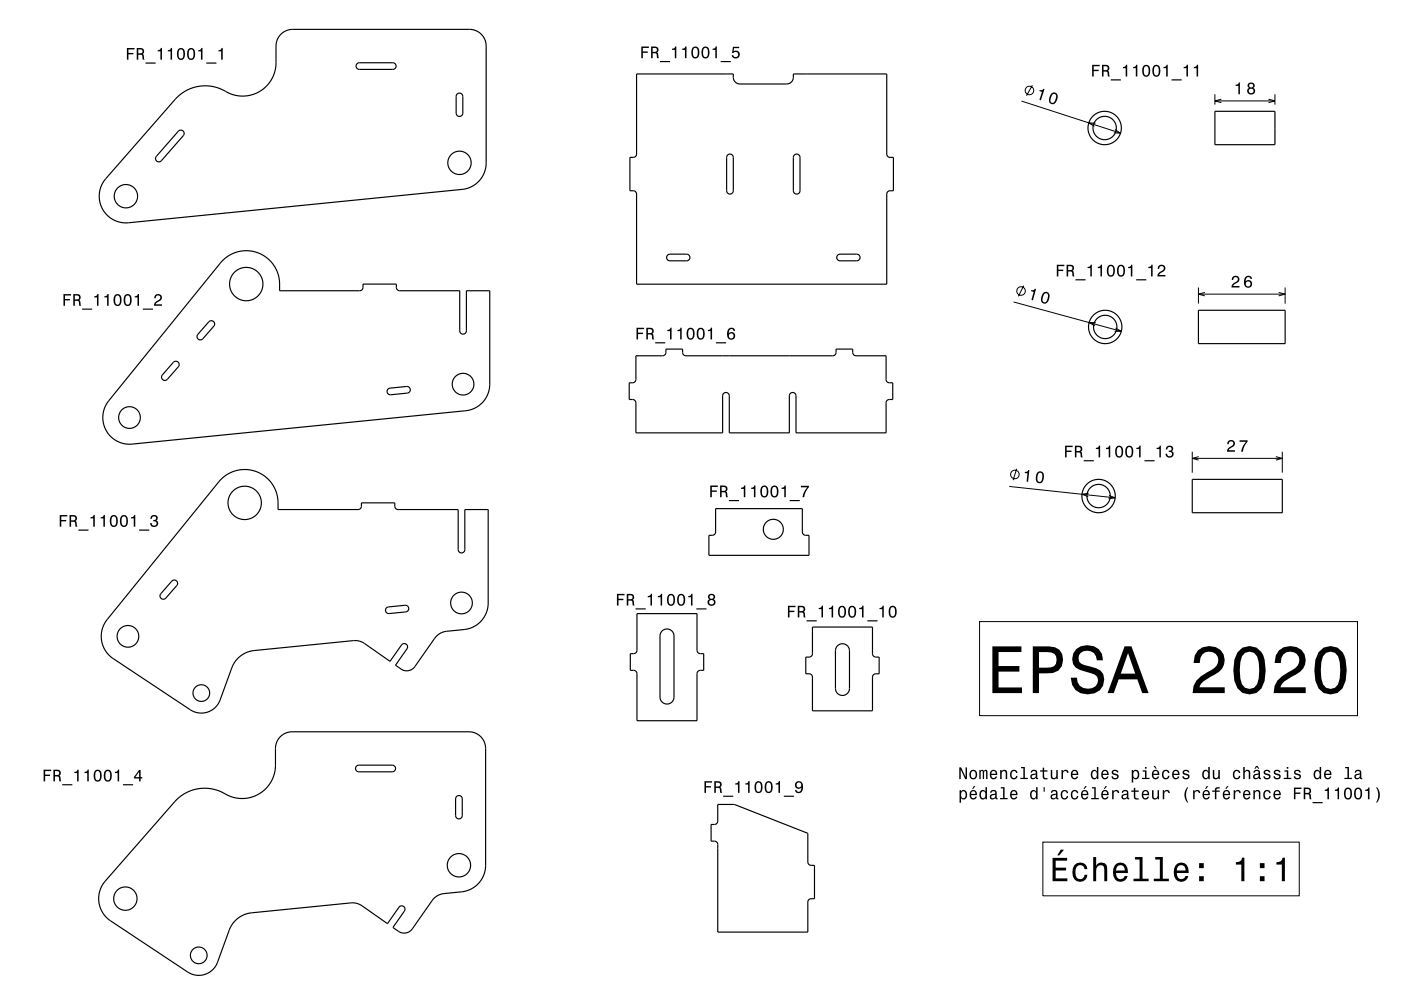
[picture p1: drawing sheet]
<svg xmlns="http://www.w3.org/2000/svg" width="420mm" height="297mm" viewBox="0 0 420 297" stroke-linecap="round" stroke-linejoin="round" font-family="sans-serif">
<g fill="none" stroke="#000" stroke-width=".3">
<path d="M306.2 30.3l29.7 9.6M309.5 25.6l-1.8 3.1M328.4 36.9l-2-.1 1.7 1.1M334.2 38.8l1.7 1.1-2-.1M364.2 28.2v3.2M364.2 30.2h18M366.1 29.7l-1.9 .5 1.9 .6M380.3 29.7l1.9 .5-1.9 .6M382.2 28.2v3.2M303.9 90.5l32.3 8.8M306.9 85.6l-1.6 3.2M328.5 96.7h-2l1.7 1"/>
<path d="M334.4 98.3l1.8 1h-2M359.3 86.2v4.8M359.3 88.2h26M361.2 87.6l-1.9 .6 1.9 .5M383.3 87.6l2 .6-2 .5M385.3 86.2v4.8M357.4 135.4v6.3M357.4 137.4h27M359.4 136.9l-2 .5 2 .5M382.5 136.9l1.9 .5-1.9 .5M384.4 135.4v6.3M302.6 145.8l31.7 3.4"/>
<path d="M304.8 140.5l-1.1 3.4M326.3 147.8l-1.9 .3 1.8 .8M332.5 148.5l1.8 .7-2 .3M293.7 186.3h113.3v28.2h-113.3zM312.6 252.4h76.9v16.1h-76.9z"/>
<circle cx="308.6" cy="27.1" r="1.28"/>
<circle cx="306.1" cy="87.2" r="1.28"/>
<circle cx="304.3" cy="142.2" r="1.28"/>
</g>
<g fill="none" stroke="#000" stroke-width=".35">
<path d="M107.1 19.1l.6-.3h10a1 1 0 0 1 1 1 1 1 0 0 1-1 1h-10a1 1 0 0 1-.9-.6 1 1 0 0 1 .3-1.1zM53.1 29.2l1.5-1.3 2-1.1 1.9-.7 2.2-.4 2 .1 2 .3 4.5 2.1 2.4 .5 3-.1 2.6-.9 1.5-.9 1.5-1.3 1-1.4 .8-1.6 .7-2.9v-5.8a5 5 0 0 1 5-5h53a5 5 0 0 1 5 5v35a8 8 0 0 1-7.2 8l-100 10a8 8 0 0 1-7.9-4.3 8 8 0 0 1 1.1-9zM53.5 39.3a1 1 0 0 1 1.4-.1 1 1 0 0 1 .1 1.4l-6.6 7.6a1 1 0 0 1-1.4 .1 1 1 0 0 1-.1-1.4zM137 28.3a1 1 0 0 1 1.1-.3 1 1 0 0 1 .6 .9v5a1 1 0 0 1-1 1 1 1 0 0 1-1-1v-5zM190.8 22.2h29v1a2 2 0 0 0 2 2h14a2 2 0 0 0 2-2v-1h28v24l.5 .8 1.5 .2v10l-1.4 .1-.6 .8v27.1h-75v-27l-.4-.9-1.6-.1v-10l1.5-.2 .5-.8zM364.2 33.4h18v10h-18zM218.2 46.4a1 1 0 0 1 1.1-.1 1 1 0 0 1 .5 .9v10a1 1 0 0 1-1 1 1 1 0 0 1-1-1v-10zM238.2 46.4a1 1 0 0 1 1.1-.1 1 1 0 0 1 .5 .9v10a1 1 0 0 1-1 1 1 1 0 0 1-1-1v-10zM66.8 78l2.6-1.8 2.9-.9h3.2l3.1 1 2.5 2 1.7 2.5 .9 2.8 .1 3.5h24l.9-.4 .1-1.6h10l.1 1.5 .8 .5h18.1v12a1 1 0 0 0 1 1 1 1 0 0 0 1-1v-12h7v28.1a8 8 0 0 1-7.2 7.9l-100 10a8 8 0 0 1-7.8-4.2 8 8 0 0 1 .8-8.8zM200.2 76.4l.6-.2h5a1 1 0 0 1 1 1 1 1 0 0 1-1 1h-5a1 1 0 0 1-.9-.7 1 1 0 0 1 .3-1.1zM251.2 76.4l.6-.2h5a1 1 0 0 1 1 1 1 1 0 0 1-1 1h-5a1 1 0 0 1-.9-.7 1 1 0 0 1 .3-1.1zM62.6 96.4a1 1 0 0 1 1.4 0 1 1 0 0 1 .1 1.4l-3.3 3.7a1 1 0 0 1-1.4 .1 1 1 0 0 1-.1-1.4z"/>
<path d="M359.3 93h26v10h-26zM52 108.6a1 1 0 0 1 1.4-.1 1 1 0 0 1 .1 1.4l-3.3 3.8a1 1 0 0 1-1.4 .1 1 1 0 0 1-.1-1.4zM116.3 116.7l.6-.4 5-.5a1 1 0 0 1 1.1 .9 1 1 0 0 1-.9 1.1l-5 .5a1 1 0 0 1-1-.5 1 1 0 0 1 .2-1.1zM190.6 106.6h8.3l.7-.7v-1.3h5l.2 1.5 .8 .5h44l.9-.4 .1-1.6h5l.2 1.5 .8 .5h9l.1 7.4 .6 .7h1.3v5l-1.4 .1-.6 .8v9.1h-27v-11.1a1 1 0 0 0-1-1 1 1 0 0 0-1 1v11.1h-18v-11.1a1 1 0 0 0-1-1 1 1 0 0 0-1 1v11.1h-26v-9.2l-.6-.7-1.4-.1v-5l1.5-.1 .5-.8zM66.3 143.6l2.7-1.9 3.1-.9 3 .1 3 1 2.4 1.8 1.7 2.4 1 3.1 .2 3.5h24l.8-.4 .2-1.6h10l.1 1.5 .8 .5h18.1v12a1 1 0 0 0 1 1 1 1 0 0 0 1-1v-12h7v28a8 8 0 0 1-7.3 8l-5.2 .5a5 5 0 0 0-3.6 2.1l-5.9 8.5a3 3 0 0 1-4.2 .7l-1.6-1.1 3.4-5a1 1 0 0 0-.2-1.4 1 1 0 0 0-1.4 .3l-3.5 4.9-7.8-5.5-1.1-.5-1.3-.2-30.5 3a8 8 0 0 0-6.7 5.2l-3.5 9.6a6 6 0 0 1-9 2.9l-23.1-15.3a8 8 0 0 1-1.8-11.7zM214.5 152.4h26l.1 7.3 .6 .7h1.3v6h-30v-6l1.5-.1 .5-.8zM357.4 143.7h27v10h-27zM51.5 174.2a1 1 0 0 1 1.4-.1 1 1 0 0 1 .1 1.4l-3.3 3.8a1 1 0 0 1-1.4 0 1 1 0 0 1-.1-1.4zM115.8 182.2l.7-.3 4.9-.5a1 1 0 0 1 1.1 .9 1 1 0 0 1-.9 1.1l-4.9 .5a1 1 0 0 1-1-.6 1 1 0 0 1 .1-1.1zM191 183.9h18v11.2l.6 .7 1.4 .1v5l-1.5 .1-.5 .8v14.2h-18l-.1-14.3-.6-.7-1.3-.1v-5l1.4-.1 .6-.8zM198.4 189.1a2.1 2.1 0 0 1 2.3-.4 2.1 2.1 0 0 1 1.4 1.9v18.3a2.1 2.1 0 0 1-2.1 2.1 2.1 2.1 0 0 1-2.1-2.1v-18.3l.1-.8zM243.6 187.9h18v8.3l.6 .7h1.4v5l-1.5 .1-.5 .8v10.2h-18l-.1-10.3-.6-.7-1.3-.1v-5l1.4-.1 .6-.8z"/>
<path d="M251 193.6a2.1 2.1 0 0 1 2.3-.5 2.1 2.1 0 0 1 1.4 1.9v11.3a2.1 2.1 0 0 1-2.1 2.1 2.1 2.1 0 0 1-2.1-2.1v-11.4zM52.8 239.8l1.7-1.4 1.9-1.1 1.9-.7 2.2-.3h2l2 .4 4.5 2 2.5 .6 3-.2 2.8-1 1.4-.9 1.3-1.2 1.1-1.4 .8-1.6 .6-2.9 .1-5.8a5 5 0 0 1 5-5h53.1a5 5 0 0 1 4.9 5v35a8 8 0 0 1-7.2 8l-5.5 .5a5 5 0 0 0-3.4 2.1l-6 8.6a2.99 2.99 0 0 1-4.1 .6l-1.6-1.1 3.4-5a1 1 0 0 0-.2-1.3 1 1 0 0 0-1.4 .2l-3.4 4.9-7.9-5.5-1.1-.5-1.2-.2-30.6 3a8 8 0 0 0-6.7 5.2l-3.5 9.7a6 6 0 0 1-8.9 2.8l-23.3-15.4a8 8 0 0 1-1.4-11.8zM106.9 229.6l.7-.3h10a1 1 0 0 1 1 1 1 1 0 0 1-1 1h-10a1 1 0 0 1-.9-.6 1 1 0 0 1 .2-1.1zM137 238.6a1 1 0 0 1 1-.1 1 1 0 0 1 .6 .9v5a1 1 0 0 1-1 1 1 1 0 0 1-1-1v-5zM215.2 241.1h5l22 8.6v8.9l.7 .7h1.3v10l-1.5 .2-.5 .8v9h-27v-26.2l-.5-.8-1.5-.2v-5l1.5-.1 .5-.8z"/>
<circle cx="331.2" cy="38.4" r="3.5"/>
<circle cx="331.2" cy="38.4" r="5"/>
<circle cx="37.7" cy="58.8" r="3.5"/>
<circle cx="137.7" cy="48.8" r="3.5"/>
<circle cx="73.8" cy="85.1" r="5"/>
<circle cx="331.3" cy="98" r="5"/>
<circle cx="331.3" cy="98" r="3.5"/>
<circle cx="138.8" cy="115.1" r="3.2"/>
<circle cx="38.8" cy="125.1" r="3.2"/>
<circle cx="73.4" cy="150.7" r="5"/>
<circle cx="231.8" cy="158.6" r="3"/>
<circle cx="329.3" cy="148.7" r="5"/>
<circle cx="329.3" cy="148.7" r="3.5"/>
<circle cx="38.4" cy="190.7" r="3.2"/>
<circle cx="138.4" cy="180.7" r="3.3"/>
<circle cx="60.4" cy="207.7" r="2.5"/>
<circle cx="137.6" cy="259.3" r="3.5"/>
<circle cx="37.6" cy="269.3" r="3.5"/>
<circle cx="59.6" cy="286.3" r="2.5"/>
</g>
<g fill="#000">
<path d="M38 14.4v3.5h.5v-1.6h1.5v-.4h-1.5v-1.1h1.8v-.4zM41 14.4v3.5h.5v-1.5l1 .1 .3 1.4h.5l-.3-1.5-.2-.2a.97 .97 0 0 0 .4-1.2 .97 .97 0 0 0-1-.6zM41.5 14.8h.5a.6 .6 0 0 1 .7 .6 .6 .6 0 0 1-.7 .6h-.5zM43.6 18.7v.4h3.1v-.4zM47.3 15v.4h.8v2.5h.5v-3.5h-.4a.78 .78 0 0 1-.9 .6zM50.3 15v.4h.8v2.5h.5v-3.5h-.4a.77 .77 0 0 1-.9 .6zM53.4 14.8a2.02 2.02 0 0 0 .9 3.2 2.03 2.03 0 0 0 .9-3.2 1.11 1.11 0 0 0-1.8 0zM53.9 14.9h.7a2.38 2.38 0 0 1 0 2.6h-.7a2.37 2.37 0 0 1 0-2.6zM56.4 14.8a2.02 2.02 0 0 0 .9 3.2 2.03 2.03 0 0 0 .9-3.2 1.11 1.11 0 0 0-1.8 0zM57 14.9h.6a2.38 2.38 0 0 1 0 2.6h-.6a2.38 2.38 0 0 1 0-2.6zM59.4 15v.4h.8v2.5h.5v-3.5h-.3a.77 .77 0 0 1-1 .6zM61.8 18.7v.4h3.1v-.4zM65.5 15v.4h.8v2.5h.5v-3.5h-.4a.77 .77 0 0 1-.9 .6z" fill-rule="evenodd"/>
<path d="M192.2 13.9v3.5h.5v-1.6h1.5v-.4h-1.5v-1h1.8v-.5zM195.2 13.9v3.5h.5v-1.4l1 .1 .3 1.3h.5l-.2-1.4-.3-.3a.97 .97 0 0 0 .4-1.1 .97 .97 0 0 0-1-.7zM195.7 14.4h.5a.6 .6 0 0 1 .7 .6 .6 .6 0 0 1-.7 .5h-.5zM197.8 18.3v.3h3.1v-.3zM201.5 14.6v.4h.8v2.4h.5v-3.5h-.4a.77 .77 0 0 1-.9 .7zM204.5 14.6v.4h.8v2.4h.5v-3.5h-.3a.78 .78 0 0 1-1 .7zM207.6 14.4a2.02 2.02 0 0 0 .9 3.1 2.03 2.03 0 0 0 .9-3.1 1.11 1.11 0 0 0-1.8 0zM208.1 14.4h.7a2.37 2.37 0 0 1 0 2.6h-.7a2.38 2.38 0 0 1 0-2.6zM210.6 14.4a2.02 2.02 0 0 0 .9 3.1 2.03 2.03 0 0 0 .9-3.1 1.11 1.11 0 0 0-1.8 0zM211.2 14.4h.6a2.37 2.37 0 0 1 0 2.6h-.6a2.37 2.37 0 0 1 0-2.6zM213.6 14.6v.4h.8v2.4h.5v-3.5h-.3a.77 .77 0 0 1-1 .7zM216.1 18.3v.3h3v-.3zM219.7 14l-.2 1.9h.4a.8 .8 0 0 1 1.2-.3 .8 .8 0 0 1-.1 1.3 .8 .8 0 0 1-1.2-.4h-.4a1.21 1.21 0 0 0 1.5 1.1 1.21 1.21 0 0 0 .8-1.7 1.21 1.21 0 0 0-1.8-.5l.2-1h1.5v-.4z" fill-rule="evenodd"/>
<path d="M311.7 27l-.1 .3 .8 .3-.8 2.3 .4 .2 1.1-3.4-.3-.1a.77 .77 0 0 1-1.1 .4zM315.3 27.9a2.02 2.02 0 0 0-.1 3.3 2.03 2.03 0 0 0 1.8-2.7 1.11 1.11 0 0 0-1.7-.6zM315.6 28.3a.63 .63 0 0 1 .6-.2 .63 .63 0 0 1 .4 .6v.4a1.61 1.61 0 0 1-1.3 1.7l-.3-.2a2.27 2.27 0 0 1 .6-2.3z" fill-rule="evenodd"/>
<path d="M327.4 19.4v3.5h.5v-1.6h1.5v-.4h-1.5v-1h1.8v-.5zM330.4 19.4v3.5h.4v-1.4h1.1l.3 1.4h.5l-.3-1.5-.3-.2a.97 .97 0 0 0 .4-1.1 .97 .97 0 0 0-1-.7zM330.8 19.9h.6a.6 .6 0 0 1 .7 .6 .6 .6 0 0 1-.7 .5h-.6zM333 23.8v.3h3v-.3zM336.6 20.1v.3h.9v2.5h.4v-3.5h-.3a.77 .77 0 0 1-1 .7zM339.7 20.1v.3h.8v2.5h.5v-3.5h-.4a.77 .77 0 0 1-.9 .7zM342.7 19.9a2.02 2.02 0 0 0 .9 3.1 2.04 2.04 0 0 0 .9-3.1 1.11 1.11 0 0 0-1.8 0zM343.3 19.9h.7a2.38 2.38 0 0 1 0 2.6h-.7a2.38 2.38 0 0 1 0-2.6zM345.8 19.9a2.02 2.02 0 0 0 .9 3.1 2.03 2.03 0 0 0 .9-3.1 1.11 1.11 0 0 0-1.8 0zM346.3 19.9h.7a2.37 2.37 0 0 1 0 2.6h-.7a2.38 2.38 0 0 1 0-2.6zM348.8 20.1v.3h.8v2.5h.5v-3.5h-.4a.78 .78 0 0 1-.9 .7zM351.2 23.8v.3h3v-.3zM354.9 20.1v.3h.8v2.5h.4v-3.5h-.3a.77 .77 0 0 1-.9 .7zM357.9 20.1v.3h.8v2.5h.5v-3.5h-.4a.77 .77 0 0 1-.9 .7z" fill-rule="evenodd"/>
<path d="M370.4 25.4v.4h.9v2.4h.4v-3.5h-.3a.77 .77 0 0 1-1 .7zM374.3 25l-.2 .3a.8 .8 0 0 0 .4 1.1 1.09 1.09 0 0 0-.2 1.6 1.09 1.09 0 0 0 1.6 0 1.09 1.09 0 0 0-.2-1.6 .95 .95 0 0 0 .3-1.4 .95 .95 0 0 0-1.4-.2zM374.4 27.3a.71 .71 0 0 1 1.4 0 .71 .71 0 0 1-1.4 0zM374.5 25.7a.6 .6 0 0 1 1.2 0 .6 .6 0 0 1-1.2 0z" fill-rule="evenodd"/>
<path d="M19 88.1v3.5h.5v-1.6h1.5v-.4h-1.5v-1h1.8v-.5zM22 88.1v3.5h.4v-1.4h1.1l.3 1.4h.5l-.3-1.4-.3-.3a.97 .97 0 0 0 .4-1.1 .97 .97 0 0 0-1-.7zM22.4 88.6h.6a.6 .6 0 0 1 .7 .6 .6 .6 0 0 1-.7 .5h-.6zM24.6 92.5v.3h3v-.3zM28.3 88.8v.3h.8v2.5h.4v-3.5h-.3a.77 .77 0 0 1-.9 .7zM31.3 88.8v.3h.8v2.5h.5v-3.5h-.4a.77 .77 0 0 1-.9 .7zM34.3 88.6a2.02 2.02 0 0 0 .9 3.1 2.04 2.04 0 0 0 .9-3.1 1.11 1.11 0 0 0-1.8 0zM34.9 88.6h.7a2.38 2.38 0 0 1 0 2.6h-.7a2.38 2.38 0 0 1 0-2.6zM37.4 88.6a2.02 2.02 0 0 0 .9 3.1 2.03 2.03 0 0 0 .9-3.1 1.11 1.11 0 0 0-1.8 0zM37.9 88.6h.7a2.37 2.37 0 0 1 0 2.6h-.7a2.38 2.38 0 0 1 0-2.6zM40.4 88.8v.3h.8v2.5h.5v-3.5h-.4a.78 .78 0 0 1-.9 .7zM42.8 92.5v.3h3.1v-.3zM46.5 88.4l-.3 1h.5a.71 .71 0 0 1 .5-.9 .71 .71 0 0 1 .9 .5 .71 .71 0 0 1-.5 .9l-.3 .2a1.63 1.63 0 0 0-1.1 1.5h2.4v-.4h-1.9l.8-.8a1.17 1.17 0 0 0 .9-1.7 1.17 1.17 0 0 0-1.9-.3z" fill-rule="evenodd"/>
<path d="M309.2 86.9l-.1 .4 .8 .2-.7 2.4 .5 .1 .9-3.4-.3-.1a.77 .77 0 0 1-1.1 .4zM312.8 87.7a2.02 2.02 0 0 0 .1 3.3 2.03 2.03 0 0 0 1.7-2.8 1.11 1.11 0 0 0-1.8-.5zM313.1 88.1a.63 .63 0 0 1 .6-.2 .63 .63 0 0 1 .5 .5v.4a1.6 1.6 0 0 1-1.2 1.8l-.3-.2a2.28 2.28 0 0 1 .4-2.3z" fill-rule="evenodd"/>
<path d="M316.8 79.3v3.5h.5v-1.6h1.5v-.4h-1.5v-1h1.8v-.5zM319.8 79.3v3.5h.4v-1.4l1.1 .1 .3 1.3h.5l-.3-1.4-.3-.3a.97 .97 0 0 0 .4-1.1 .97 .97 0 0 0-1-.7zM320.2 79.8h.6a.6 .6 0 0 1 .7 .6 .6 .6 0 0 1-.7 .5h-.6zM322.4 83.7v.3h3v-.3zM326 80v.4h.9v2.4h.4v-3.5h-.3a.77 .77 0 0 1-1 .7zM329.1 80v.4h.8v2.4h.5v-3.5h-.4a.78 .78 0 0 1-.9 .7zM332.1 79.8a2.02 2.02 0 0 0 .9 3.1 2.03 2.03 0 0 0 .9-3.1 1.11 1.11 0 0 0-1.8 0zM332.7 79.8h.7a2.37 2.37 0 0 1 0 2.6h-.7a2.38 2.38 0 0 1 0-2.6zM335.2 79.8a2.02 2.02 0 0 0 .9 3.1 2.03 2.03 0 0 0 .9-3.1 1.11 1.11 0 0 0-1.8 0zM335.7 79.8h.7a2.38 2.38 0 0 1 0 2.6h-.7a2.37 2.37 0 0 1 0-2.6zM338.2 80v.4h.8v2.4h.5v-3.5h-.4a.77 .77 0 0 1-.9 .7zM340.6 83.7v.3h3.1v-.3zM344.3 80v.4h.8v2.4h.4v-3.5h-.3a.78 .78 0 0 1-.9 .7zM347.4 79.6l-.3 1h.4a.71 .71 0 0 1 .5-.9 .71 .71 0 0 1 .9 .6 .71 .71 0 0 1-.5 .8l-.3 .2a1.63 1.63 0 0 0-1.1 1.5h2.4v-.4h-1.9l.8-.8a1.17 1.17 0 0 0 1-1.7 1.17 1.17 0 0 0-1.9-.3z" fill-rule="evenodd"/>
<path d="M369.6 83l-.3 .9h.4a.7 .7 0 0 1 .5-.8 .7 .7 0 0 1 .9 .5 .7 .7 0 0 1-.5 .8l-.3 .2a1.63 1.63 0 0 0-1.1 1.6h2.4v-.5h-1.9l.8-.8a1.17 1.17 0 0 0 1-1.6 1.17 1.17 0 0 0-1.9-.3zM373.5 82.9a2.4 2.4 0 0 0 .1 3.3 1.16 1.16 0 0 0 1.6-.4 1.16 1.16 0 0 0-.2-1.5 1.16 1.16 0 0 0-1.6 0 1.02 1.02 0 0 1 .9-1.3l.4 .2 .2 .4h.5a1.12 1.12 0 0 0-.8-.9 1.12 1.12 0 0 0-1.1 .2zM373.4 85.1a.75 .75 0 0 1 1.5 0 .75 .75 0 0 1-1.5 0z" fill-rule="evenodd"/>
<path d="M190.8 98.2v3.5h.5v-1.6h1.5v-.4h-1.5v-1h1.8v-.5zM193.8 98.2v3.5h.4v-1.5l1.1 .1 .3 1.4h.5l-.3-1.5-.3-.2a.97 .97 0 0 0 .4-1.1 .97 .97 0 0 0-1-.7zM194.2 98.7h.6a.6 .6 0 0 1 .7 .6 .6 .6 0 0 1-.7 .5h-.6zM196.4 102.6v.3h3v-.3zM200 98.9v.3h.9v2.5h.4v-3.5h-.3a.77 .77 0 0 1-1 .7zM203.1 98.9v.3h.8v2.5h.5v-3.5h-.4a.77 .77 0 0 1-.9 .7zM206.1 98.7a2.02 2.02 0 0 0 .9 3.1 2.03 2.03 0 0 0 .9-3.1 1.11 1.11 0 0 0-1.8 0zM206.7 98.7h.7a2.37 2.37 0 0 1 0 2.6h-.7a2.37 2.37 0 0 1 0-2.6zM209.2 98.7a2.02 2.02 0 0 0 .9 3.1 2.04 2.04 0 0 0 .9-3.1 1.11 1.11 0 0 0-1.8 0zM209.7 98.7h.7a2.38 2.38 0 0 1 0 2.6h-.7a2.38 2.38 0 0 1 0-2.6zM212.2 98.9v.3h.8v2.5h.5v-3.5h-.4a.77 .77 0 0 1-.9 .7zM214.6 102.6v.3h3.1v-.3zM218.5 98.5a2.4 2.4 0 0 0 .2 3.2 1.16 1.16 0 0 0 1.5-.3 1.16 1.16 0 0 0-.2-1.6 1.16 1.16 0 0 0-1.5 .1 1.02 1.02 0 0 1 .8-1.3l.4 .2 .2 .4h.5a1.11 1.11 0 0 0-.7-1 1.11 1.11 0 0 0-1.2 .3zM218.4 100.7a.75 .75 0 0 1 1.5 0 .75 .75 0 0 1-1.5 0z" fill-rule="evenodd"/>
<path d="M319.3 133.6v3.5h.5v-1.6h1.4v-.5h-1.4v-1h1.8v-.4zM322.2 133.6v3.5h.5v-1.5l1.1 .1 .3 1.4h.5l-.3-1.5-.3-.2a.97 .97 0 0 0 .4-1.2 .97 .97 0 0 0-1-.6zM322.7 134h.6a.6 .6 0 0 1 .7 .6 .6 .6 0 0 1-.8 .6h-.5zM324.9 137.9v.4h3v-.4zM328.5 134.2v.4h.8v2.5h.5v-3.6h-.3a.78 .78 0 0 1-1 .7zM331.6 134.2v.4h.8v2.5h.4v-3.6h-.3a.77 .77 0 0 1-.9 .7zM334.6 134a2.02 2.02 0 0 0 .9 3.2 2.03 2.03 0 0 0 .9-3.2 1.11 1.11 0 0 0-1.8 0zM335.2 134.1h.6a2.37 2.37 0 0 1 0 2.6h-.6a2.37 2.37 0 0 1 0-2.6zM337.6 134a2.02 2.02 0 0 0 .9 3.2 2.03 2.03 0 0 0 .9-3.2 1.11 1.11 0 0 0-1.8 0zM338.2 134.1h.7a2.38 2.38 0 0 1 0 2.6h-.7a2.38 2.38 0 0 1 0-2.6zM340.7 134.2v.4h.8v2.5h.4v-3.6h-.3a.77 .77 0 0 1-.9 .7zM343.1 137.9v.4h3v-.4zM346.7 134.2v.4h.9v2.5h.4v-3.6h-.3a.77 .77 0 0 1-1 .7zM349.8 133.9l-.3 .8h.4a.62 .62 0 0 1 .4-.8 .62 .62 0 0 1 .8 .3 .62 .62 0 0 1-.2 .8l-.5 .1v.3a.74 .74 0 0 1 .9 .7 .74 .74 0 0 1-.7 .8 .74 .74 0 0 1-.7-.9h-.5a1.18 1.18 0 0 0 1.5 1.2 1.18 1.18 0 0 0 .6-1.9l-.2-.1a1.01 1.01 0 0 0 0-1.5 1.01 1.01 0 0 0-1.5 .2z" fill-rule="evenodd"/>
<path d="M368.2 132.2l-.3 .9h.5a.7 .7 0 0 1 .5-.8 .7 .7 0 0 1 .8 .5 .7 .7 0 0 1-.5 .8l-.3 .2a1.63 1.63 0 0 0-1.1 1.6h2.4v-.5h-1.9l.9-.7a1.17 1.17 0 0 0 .9-1.7 1.17 1.17 0 0 0-1.9-.3zM371.6 131.9v.5h1.9a5.2 5.2 0 0 0-1.4 3h.5a5.3 5.3 0 0 1 1.4-3v-.5z" fill-rule="evenodd"/>
<path d="M17.9 154.4v3.5h.5v-1.7h1.4v-.4h-1.4v-1h1.8v-.4zM20.8 154.4v3.5h.5v-1.5l1.1 .1 .3 1.4h.5l-.3-1.5-.3-.2a.97 .97 0 0 0 .4-1.2 .97 .97 0 0 0-1-.6zM21.3 154.8h.6a.6 .6 0 0 1 .7 .6 .6 .6 0 0 1-.7 .6h-.6zM23.5 158.7v.3h3v-.3zM27.1 155v.4h.9v2.5h.4v-3.6h-.3a.77 .77 0 0 1-1 .7zM30.2 155v.4h.8v2.5h.5v-3.6h-.4a.77 .77 0 0 1-.9 .7zM33.2 154.8a2.02 2.02 0 0 0 .9 3.2 2.03 2.03 0 0 0 .9-3.2 1.11 1.11 0 0 0-1.8 0zM33.8 154.8h.7a2.37 2.37 0 0 1 0 2.7h-.7a2.37 2.37 0 0 1 0-2.7zM36.3 154.8a2.02 2.02 0 0 0 .9 3.2 2.03 2.03 0 0 0 .9-3.2 1.11 1.11 0 0 0-1.8 0zM36.8 154.8h.7a2.38 2.38 0 0 1 0 2.7h-.7a2.38 2.38 0 0 1 0-2.7zM39.3 155v.4h.8v2.5h.5v-3.6h-.4a.77 .77 0 0 1-.9 .7zM41.7 158.7v.3h3v-.3zM45.4 154.6l-.3 .9h.4a.62 .62 0 0 1 .4-.8 .62 .62 0 0 1 .8 .3 .62 .62 0 0 1-.3 .8h-.4v.4a.72 .72 0 0 1 .9 .5 .72 .72 0 0 1-.5 .9 .72 .72 0 0 1-.9-.5v-.3h-.5a1.18 1.18 0 0 0 1.5 1.1 1.18 1.18 0 0 0 .6-1.8l-.2-.1a1.01 1.01 0 0 0 0-1.5 1.01 1.01 0 0 0-1.5 .1z" fill-rule="evenodd"/>
<path d="M212.9 145.5v3.5h.5v-1.6h1.5v-.4h-1.5v-1.1h1.8v-.4zM215.9 145.5v3.5h.4v-1.5l1.1 .1 .3 1.4h.5l-.3-1.5-.3-.2a.97 .97 0 0 0 .4-1.1 .97 .97 0 0 0-1-.7zM216.3 145.9h.6a.6 .6 0 0 1 .7 .6 .6 .6 0 0 1-.7 .6h-.6zM218.5 149.9v.3h3v-.3zM222.2 146.2v.3h.8v2.5h.4v-3.5h-.3a.77 .77 0 0 1-.9 .7zM225.2 146.2v.3h.8v2.5h.5v-3.5h-.4a.77 .77 0 0 1-.9 .7zM228.2 146a2.02 2.02 0 0 0 .9 3.1 2.03 2.03 0 0 0 .9-3.2 1.11 1.11 0 0 0-1.8 .1zM228.8 146h.7a2.37 2.37 0 0 1 0 2.6h-.7a2.38 2.38 0 0 1 0-2.6zM231.3 146a2.02 2.02 0 0 0 .9 3.1 2.03 2.03 0 0 0 .9-3.2 1.11 1.11 0 0 0-1.8 .1zM231.8 146h.7a2.38 2.38 0 0 1 0 2.6h-.7a2.37 2.37 0 0 1 0-2.6zM234.3 146.2v.3h.8v2.5h.5v-3.5h-.4a.77 .77 0 0 1-.9 .7zM236.7 149.9v.3h3.1v-.3zM240.1 145.6v.4h1.9a5.2 5.2 0 0 0-1.4 3h.5a5.3 5.3 0 0 1 1.4-3v-.4z" fill-rule="evenodd"/>
<path d="M307.2 141.4v.4l.8 .1-.2 2.4 .4 .1 .4-3.5-.4-.1a.78 .78 0 0 1-1 .6zM311 141.6a2.02 2.02 0 0 0 .5 3.2 2.03 2.03 0 0 0 1.3-3 1.11 1.11 0 0 0-1.8-.2zM311.3 141.9a.63 .63 0 0 1 .6-.2 .63 .63 0 0 1 .5 .4l.1 .4a1.6 1.6 0 0 1-.9 1.9l-.3-.1a2.28 2.28 0 0 1 0-2.4z" fill-rule="evenodd"/>
<path d="M185 178v3.5h.4v-1.6h1.5v-.4h-1.5v-1.1h1.8v-.4zM187.9 178v3.5h.5v-1.5l1 .1 .3 1.4h.5l-.2-1.5-.3-.2a.97 .97 0 0 0 .4-1.2 .97 .97 0 0 0-1-.6zM188.4 178.4h.5a.6 .6 0 0 1 .7 .6 .6 .6 0 0 1-.7 .6h-.5zM190.5 182.3v.4h3.1v-.4zM194.2 178.6v.4h.8v2.5h.5v-3.5h-.4a.77 .77 0 0 1-.9 .6zM197.2 178.6v.4h.8v2.5h.5v-3.5h-.3a.77 .77 0 0 1-1 .6zM200.3 178.4a2.02 2.02 0 0 0 .9 3.2 2.04 2.04 0 0 0 .9-3.2 1.11 1.11 0 0 0-1.8 0zM200.8 178.5h.7a2.38 2.38 0 0 1 0 2.6h-.7a2.38 2.38 0 0 1 0-2.6zM203.3 178.4a2.02 2.02 0 0 0 .9 3.2 2.03 2.03 0 0 0 .9-3.2 1.11 1.11 0 0 0-1.8 0zM203.9 178.5h.6a2.37 2.37 0 0 1 0 2.6h-.6a2.37 2.37 0 0 1 0-2.6zM206.3 178.6v.4h.8v2.5h.5v-3.5h-.3a.77 .77 0 0 1-1 .6zM208.8 182.3v.4h3v-.4zM212.5 178.2l-.2 .3a.8 .8 0 0 0 .4 1.1 1.09 1.09 0 0 0-.2 1.6 1.09 1.09 0 0 0 1.6 0 1.09 1.09 0 0 0-.2-1.6 .95 .95 0 0 0 .3-1.4 .95 .95 0 0 0-1.3-.2zM212.6 180.5a.71 .71 0 0 1 1.4 0 .71 .71 0 0 1-1.4 0zM212.7 178.9a.6 .6 0 0 1 1.2 0 .6 .6 0 0 1-1.2 0z" fill-rule="evenodd"/>
<path d="M236.2 181.6v3.4h.5v-1.6h1.5v-.4h-1.5v-1h1.8v-.4zM239.2 181.6v3.4h.4v-1.4l1.1 .1 .3 1.3h.5l-.3-1.4-.3-.3a.97 .97 0 0 0 .4-1.1 .97 .97 0 0 0-1-.6zM239.6 182h.6a.6 .6 0 0 1 .7 .6 .6 .6 0 0 1-.7 .5h-.6zM241.8 185.9v.3h3v-.3zM245.5 182.2v.4h.8v2.4h.4v-3.5h-.3a.78 .78 0 0 1-.9 .7zM248.5 182.2v.4h.8v2.4h.5v-3.5h-.4a.77 .77 0 0 1-.9 .7zM251.5 182a2.02 2.02 0 0 0 .9 3.2 2.03 2.03 0 0 0 .9-3.2 1.11 1.11 0 0 0-1.8 0zM252.1 182h.7a2.38 2.38 0 0 1 0 2.7h-.7a2.37 2.37 0 0 1 0-2.7zM254.6 182a2.02 2.02 0 0 0 .9 3.2 2.04 2.04 0 0 0 .9-3.2 1.11 1.11 0 0 0-1.8 0zM255.1 182h.7a2.38 2.38 0 0 1 0 2.7h-.7a2.38 2.38 0 0 1 0-2.7zM257.6 182.2v.4h.8v2.4h.5v-3.5h-.4a.77 .77 0 0 1-.9 .7zM260 185.9v.3h3.1v-.3zM263.7 182.2v.4h.8v2.4h.4v-3.5h-.3a.77 .77 0 0 1-.9 .7zM266.7 182a2.02 2.02 0 0 0 .9 3.2 2.03 2.03 0 0 0 .9-3.2 1.11 1.11 0 0 0-1.8 0zM267.3 182h.6a2.38 2.38 0 0 1 0 2.7h-.6a2.37 2.37 0 0 1 0-2.7z" fill-rule="evenodd"/>
<path d="M297.5 193.7v14h8.9v-1.7h-7v-4.7h6.2v-1.7h-6.2v-4.2h6.8v-1.7zM309.6 193.7v14h1.9v-5.9h2a4.2 4.2 0 0 0 5-2.6 4.2 4.2 0 0 0-2.2-5.2l-1.8-.3zM311.5 195.4h2.5a2.38 2.38 0 0 1 2.8 2.5 2.38 2.38 0 0 1-3 2.2h-2.3zM322.7 194.5a3.8 3.8 0 0 0 1 6.2l4.5 1.5a2.4 2.4 0 0 1 .7 2.9 2.4 2.4 0 0 1-2.8 1.3 3 3 0 0 1-3.3-3.3h-1.8a4.7 4.7 0 0 0 5.1 5 4.3 4.3 0 0 0 4.4-2.2 4.3 4.3 0 0 0-.6-5l-1.4-.7-3.4-.9a2.2 2.2 0 0 1-1.7-2.5 2.2 2.2 0 0 1 2.5-1.8 2.76 2.76 0 0 1 2.9 2.9h1.9a4.3 4.3 0 0 0-4.8-4.5l-1.8 .3zM337.1 193.7l-5.1 14h1.9l1.5-4.1h5.6l1.4 4.1h1.9l-5.1-14zM338.2 195.7l2.1 6.2h-4.3zM359.1 194.9l-.9 1.5-.3 2.3h1.8a2.82 2.82 0 0 1 2.3-3.4 2.82 2.82 0 0 1 3.2 2.5 3.4 3.4 0 0 1-2 3 9.7 9.7 0 0 0-5.4 4.8l-.3 2.1h9.7v-1.7h-7.6l.4-1 .7-.7 2.2-1.5a5.8 5.8 0 0 0 4.3-5 4.7 4.7 0 0 0-3.1-4 4.7 4.7 0 0 0-5 1.1zM371 195.5a12.4 12.4 0 0 0 0 10.8 4.5 4.5 0 0 0 4.8 1.7 4.5 4.5 0 0 0 3.3-4 11.5 11.5 0 0 0-.9-8.5 4.4 4.4 0 0 0-7.2 0zM373.2 195.7l1.4-.4 1.3 .4 .9 1a13.7 13.7 0 0 1 0 8.4 2.53 2.53 0 0 1-4.5 0 13.6 13.6 0 0 1 0-8.4zM383.4 194.9l-.9 1.5-.4 2.3h1.9a2.82 2.82 0 0 1 2.3-3.4 2.82 2.82 0 0 1 3.2 2.5 3.4 3.4 0 0 1-2 3 9.7 9.7 0 0 0-5.4 4.8l-.3 2.1h9.6v-1.7h-7.6l.5-1 .7-.7 2.2-1.5a5.8 5.8 0 0 0 4.2-5 4.7 4.7 0 0 0-3-4 4.7 4.7 0 0 0-5 1.1zM395.3 195.5a12.4 12.4 0 0 0 0 10.8 4.5 4.5 0 0 0 4.8 1.7 4.5 4.5 0 0 0 3.3-4 11.5 11.5 0 0 0-.9-8.5 4.4 4.4 0 0 0-7.2 0zM397.5 195.7l1.4-.4 1.3 .4 .9 1a13.7 13.7 0 0 1 0 8.4 2.53 2.53 0 0 1-4.5 0 13.7 13.7 0 0 1 0-8.4z" fill-rule="evenodd"/>
<path d="M13.1 230.7v3.5h.4v-1.6h1.5v-.5h-1.5v-1h1.8v-.4zM16 230.7v3.5h.5v-1.5l1 .1 .3 1.4h.6l-.3-1.5-.3-.2a.97 .97 0 0 0 .4-1.2 .97 .97 0 0 0-1-.6zM16.5 231.1h.5a.6 .6 0 0 1 .8 .6 .6 .6 0 0 1-.8 .6h-.5zM18.7 235v.4h3v-.4zM22.3 231.3v.4h.8v2.5h.5v-3.6h-.4a.77 .77 0 0 1-.9 .7zM25.3 231.3v.4h.9v2.5h.4v-3.6h-.3a.77 .77 0 0 1-1 .7zM28.4 231.1a2.02 2.02 0 0 0 .9 3.2 2.03 2.03 0 0 0 .9-3.2 1.11 1.11 0 0 0-1.8 0zM28.9 231.2h.7a2.37 2.37 0 0 1 0 2.6h-.7a2.37 2.37 0 0 1 0-2.6zM31.4 231.1a2.02 2.02 0 0 0 .9 3.2 2.03 2.03 0 0 0 .9-3.2 1.11 1.11 0 0 0-1.8 0zM32 231.2h.6a2.38 2.38 0 0 1 0 2.6h-.6a2.37 2.37 0 0 1 0-2.6zM34.4 231.3v.4h.9v2.5h.4v-3.6h-.3a.77 .77 0 0 1-1 .7zM36.9 235v.4h3v-.4zM41.7 230.7l-1.5 2.2v.4h1.5v.9h.5v-.9h.5v-.4h-.5v-2.2zM41.7 231.3v1.6h-1.1z" fill-rule="evenodd"/>
<path d="M211.2 234.1v3.5h.5v-1.6h1.4v-.4h-1.4v-1.1h1.8v-.4zM214.1 234.1v3.5h.5v-1.5l1.1 .1 .2 1.4h.6l-.3-1.5-.3-.2a.97 .97 0 0 0 .4-1.1 .97 .97 0 0 0-1-.7zM214.6 234.5h.6a.6 .6 0 0 1 .7 .6 .6 .6 0 0 1-.8 .6h-.5zM216.8 238.5v.3h3v-.3zM220.4 234.8v.3h.8v2.5h.5v-3.5h-.3a.77 .77 0 0 1-1 .7zM223.5 234.8v.3h.8v2.5h.4v-3.5h-.3a.77 .77 0 0 1-.9 .7zM226.5 234.6a2.02 2.02 0 0 0 .9 3.1 2.03 2.03 0 0 0 .9-3.1 1.11 1.11 0 0 0-1.8 0zM227.1 234.6h.6a2.37 2.37 0 0 1 0 2.6h-.6a2.38 2.38 0 0 1 0-2.6zM229.5 234.6a2.01 2.01 0 0 0 .9 3.1 2.03 2.03 0 0 0 .9-3.1 1.11 1.11 0 0 0-1.8 0zM230.1 234.6h.7a2.38 2.38 0 0 1 0 2.6h-.7a2.37 2.37 0 0 1 0-2.6zM232.6 234.8v.3h.8v2.5h.4v-3.5h-.3a.77 .77 0 0 1-.9 .7zM235 238.5v.3h3v-.3zM238.6 234.4a1.15 1.15 0 0 0 0 1.7 1.15 1.15 0 0 0 1.7-.1 1.03 1.03 0 0 1-.9 1.3l-.4-.1-.2-.4h-.5a1.23 1.23 0 0 0 1.5 .9 1.23 1.23 0 0 0 .9-1.5 1.42 1.42 0 0 0-.3-1.7 1.42 1.42 0 0 0-1.8-.1zM238.8 235.2a.75 .75 0 0 1 1.5 0 .75 .75 0 0 1-1.5 0z" fill-rule="evenodd"/>
<path d="M287.6 230v3.5h.4v-2.9l1.3 2.9h.6v-3.5h-.4v2.9l-1.4-2.9zM290.9 231.1a1.45 1.45 0 0 0-.2 1.7 1.45 1.45 0 0 0 1.6 .7 1.45 1.45 0 0 0 .6-1.8 1.45 1.45 0 0 0-1.6-.9zM291.2 231.3a.67 .67 0 0 1 .8-.2 .67 .67 0 0 1 .4 .6 .93 .93 0 0 1 .1 1 .93 .93 0 0 1-1 .4 1.36 1.36 0 0 1-.3-1.8zM293.6 230.8v2.7h.4v-1.8l.2-.6h.3l.1 .3v2.1h.4v-2.1l.4-.4 .2 .6v1.9h.4v-1.9a.69 .69 0 0 0-.5-.9l-.5 .4-.5-.4-.5 .4v-.3zM297 231.1a1.45 1.45 0 0 0-.2 1.6 1.45 1.45 0 0 0 1.4 .8l.7-.8h-.4l-.6 .5a.76 .76 0 0 1-.7-.9h1.8a1.17 1.17 0 0 0-.5-1.4 1.17 1.17 0 0 0-1.5 .2zM297.4 231.3l.2-.2a.67 .67 0 0 1 .7 .1 .67 .67 0 0 1 .2 .7h-1.3zM299.8 230.8v2.7h.5v-1.6a.63 .63 0 0 1 .4-.7 .63 .63 0 0 1 .8 .3v2h.4v-1.8a.89 .89 0 0 0-.6-1 .89 .89 0 0 0-1 .5v-.4zM303.1 231.1a1.45 1.45 0 0 0-.2 1.6 1.45 1.45 0 0 0 1.5 .8l.5-.5 .1-.5h-.4l-.4 .6a1.01 1.01 0 0 1-1-1 1.01 1.01 0 0 1 1-1l.4 .6h.4a1.09 1.09 0 0 0-.7-1 1.09 1.09 0 0 0-1.2 .4zM306.1 229.9v.3h.7v2.9h-.9v.4h2.2v-.4h-.9v-3.2zM309.2 230.9l-.2 .7h.4a.55 .55 0 0 1 .6-.6 .55 .55 0 0 1 .4 .8l-.2 .1a.91 .91 0 0 0-1.3 .5 .91 .91 0 0 0 .8 1.2l.9-.5 .1 .3 .5 .1v-.3l-.2-.1-.1-1.6a1.02 1.02 0 0 0-.6-.8 1.02 1.02 0 0 0-1.1 .2zM309.4 232.4l1.1-.3a.77 .77 0 0 1-.2 .9 .77 .77 0 0 1-.9 .1zM312.6 230.1v.8h-.8v.3h.8v1.8a1.04 1.04 0 0 0 1.4 .6v-.4a.68 .68 0 0 1-1-.4v-1.6h1v-.3h-1v-.8zM315 230.8v1.8a.89 .89 0 0 0 .6 .9 .89 .89 0 0 0 1.1-.4v.4h.4v-2.7h-.4v1.5a.65 .65 0 0 1-.4 .8 .65 .65 0 0 1-.8-.3l-.1-2zM318.2 230.8v2.7h.5v-1.6a.66 .66 0 0 1 .3-.7 .66 .66 0 0 1 .9 .2v.2h.4a.89 .89 0 0 0-.7-.9 .89 .89 0 0 0-1 .5v-.4zM321.3 231.1a1.45 1.45 0 0 0-.2 1.6 1.45 1.45 0 0 0 1.4 .8l.7-.8h-.4l-.6 .5a.76 .76 0 0 1-.7-.9h1.8a1.16 1.16 0 0 0-.5-1.4 1.16 1.16 0 0 0-1.5 .2zM321.7 231.3l.2-.2a.67 .67 0 0 1 .7 .1 .67 .67 0 0 1 .2 .7h-1.3zM327.3 231.1a1.49 1.49 0 0 0-.3 1.5 1.49 1.49 0 0 0 1.3 .9l.5-.4v.4h.5v-3.6h-.5v1.3a.9 .9 0 0 0-1.5-.1zM327.6 231.4a.62 .62 0 0 1 .7-.3 .62 .62 0 0 1 .5 .6 .91 .91 0 0 1 0 1 .91 .91 0 0 1-.9 .4l-.4-.5zM330.4 231.1a1.45 1.45 0 0 0-.2 1.6 1.45 1.45 0 0 0 1.4 .8l.7-.8h-.4l-.6 .5a.76 .76 0 0 1-.7-.9h1.8a1.16 1.16 0 0 0-.5-1.4 1.16 1.16 0 0 0-1.5 .2zM330.8 231.3l.2-.2a.67 .67 0 0 1 .7 .1 .67 .67 0 0 1 .2 .7h-1.3zM333.5 230.9l-.2 .3a.96 .96 0 0 0 1.2 1.2l.3 .1a.6 .6 0 0 1-.5 .8 .6 .6 0 0 1-.7-.7h-.4a1.03 1.03 0 0 0 1.3 1 1.03 1.03 0 0 0 .7-1.4l-1.4-.5a.54 .54 0 0 1 .4-.7 .54 .54 0 0 1 .7 .5h.4a1.09 1.09 0 0 0-1.8-.6zM339.3 230.8v3.7h.4v-1.4a.93 .93 0 0 0 1 .5 .93 .93 0 0 0 .8-.9 1.28 1.28 0 0 0 0-1.4 1.28 1.28 0 0 0-1.4-.5l-.4 .4v-.4zM339.9 231.3a.63 .63 0 0 1 .7-.2 .63 .63 0 0 1 .5 .6v.4a.84 .84 0 0 1-.7 1.1 1.19 1.19 0 0 1-.5-1.9zM342.6 230.9v.3h.7v1.9h-1v.4h2.3v-.4h-.9v-2.2zM343.2 229.9v.5h.5v-.5zM345.8 229.6l.7 .8h.3l-.5-.8zM345.6 231.1a1.45 1.45 0 0 0-.2 1.6 1.45 1.45 0 0 0 1.4 .8l.7-.8h-.4l-.6 .5a.76 .76 0 0 1-.7-.9h1.7a1.16 1.16 0 0 0-.4-1.4 1.16 1.16 0 0 0-1.5 .2zM346 231.3l.2-.2a.67 .67 0 0 1 .7 .1 .67 .67 0 0 1 .2 .7h-1.3zM348.6 231.1a1.45 1.45 0 0 0-.2 1.6 1.45 1.45 0 0 0 1.5 .8l.6-.5 .1-.5h-.4l-.5 .6a1.01 1.01 0 0 1-.9-1 1.01 1.01 0 0 1 1-1l.3 .6h.5a1.09 1.09 0 0 0-.8-1 1.09 1.09 0 0 0-1.2 .4zM351.7 231.1a1.45 1.45 0 0 0-.3 1.6 1.45 1.45 0 0 0 1.5 .8l.7-.8h-.5l-.6 .5a.76 .76 0 0 1-.7-.9h1.8a1.17 1.17 0 0 0-.5-1.4 1.17 1.17 0 0 0-1.4 .2zM352 231.3l.2-.2a.67 .67 0 0 1 .7 .1 .67 .67 0 0 1 .3 .7h-1.4zM354.8 230.9l-.2 .3a.96 .96 0 0 0 1.2 1.2l.3 .1a.6 .6 0 0 1-.5 .8 .6 .6 0 0 1-.7-.7h-.4a1.03 1.03 0 0 0 1.2 1 1.03 1.03 0 0 0 .7-1.4l-1.3-.5a.54 .54 0 0 1 .4-.7 .54 .54 0 0 1 .6 .5h.4a1.09 1.09 0 0 0-1.7-.6zM360.7 231.1a1.49 1.49 0 0 0-.3 1.5 1.49 1.49 0 0 0 1.3 .9l.5-.4v.4h.5v-3.6h-.5v1.3a.89 .89 0 0 0-1.5-.1zM361 231.4a.62 .62 0 0 1 .7-.3 .62 .62 0 0 1 .5 .6 .91 .91 0 0 1 0 1 .91 .91 0 0 1-1 .4l-.3-.5zM363.6 230.8v1.8a.89 .89 0 0 0 .6 .9 .89 .89 0 0 0 1.1-.4v.4h.4v-2.7h-.5v1.5a.65 .65 0 0 1-.3 .8 .65 .65 0 0 1-.9-.3v-2zM369.9 231.1a1.45 1.45 0 0 0-.2 1.6 1.45 1.45 0 0 0 1.5 .8l.5-.5 .1-.5h-.4l-.4 .6a1.01 1.01 0 0 1-1-1 1.01 1.01 0 0 1 1-1l.4 .6h.4a1.09 1.09 0 0 0-.7-1 1.09 1.09 0 0 0-1.2 .4zM372.7 229.9v3.6h.4v-1.6a.63 .63 0 0 1 .6-.8 .63 .63 0 0 1 .7 .7v1.7h.4v-1.8a.88 .88 0 0 0-.6-1 .88 .88 0 0 0-1.1 .5v-1.3zM376.5 229.6l-.4 .8h.3l.4-.5 .4 .5h.3l-.5-.8zM376 230.9l-.2 .7h.4a.55 .55 0 0 1 .6-.6 .55 .55 0 0 1 .4 .8l-.2 .1a.91 .91 0 0 0-1.3 .5 .91 .91 0 0 0 .8 1.2l.8-.5 .2 .3 .5 .1v-.3l-.2-.1-.1-1.6a1.02 1.02 0 0 0-1.7-.6zM376.2 232.4l1.1-.3a.77 .77 0 0 1-.2 .9 .77 .77 0 0 1-.9 .1zM379.1 230.9l-.2 .3a.96 .96 0 0 0 1.2 1.2l.3 .1a.6 .6 0 0 1-.5 .8 .6 .6 0 0 1-.7-.7h-.5a1.03 1.03 0 0 0 1.3 1 1.03 1.03 0 0 0 .7-1.4l-1.3-.5a.54 .54 0 0 1 .4-.7 .54 .54 0 0 1 .6 .5h.4a1.09 1.09 0 0 0-1.7-.6zM382.1 230.9l-.2 .3a.96 .96 0 0 0 1.2 1.2l.3 .1a.6 .6 0 0 1-.5 .8 .6 .6 0 0 1-.7-.7h-.4a1.03 1.03 0 0 0 1.3 1 1.03 1.03 0 0 0 .6-1.4l-1.3-.5a.54 .54 0 0 1 .4-.7 .54 .54 0 0 1 .6 .5h.5a1.09 1.09 0 0 0-1.8-.6zM385.1 230.9v.3h.7v1.9h-.9v.4h2.2v-.4h-.9v-2.2zM385.8 229.9v.5h.4v-.5zM388.2 230.9l-.2 .3a.96 .96 0 0 0 1.2 1.2l.3 .1a.6 .6 0 0 1-.5 .8 .6 .6 0 0 1-.7-.7h-.4a1.03 1.03 0 0 0 1.2 1 1.03 1.03 0 0 0 .7-1.4l-1.3-.5a.54 .54 0 0 1 .4-.7 .54 .54 0 0 1 .6 .5h.4a1.09 1.09 0 0 0-1.7-.6zM394.1 231.1a1.49 1.49 0 0 0-.3 1.5 1.49 1.49 0 0 0 1.3 .9l.5-.4v.4h.5v-3.6h-.5v1.3a.89 .89 0 0 0-1.5-.1zM394.4 231.4a.62 .62 0 0 1 .7-.3 .62 .62 0 0 1 .5 .6 .91 .91 0 0 1 0 1 .91 .91 0 0 1-1 .4l-.3-.5zM397.2 231.1a1.45 1.45 0 0 0-.2 1.6 1.45 1.45 0 0 0 1.4 .8l.7-.8h-.4l-.6 .5a.76 .76 0 0 1-.7-.9h1.8a1.17 1.17 0 0 0-.5-1.4 1.17 1.17 0 0 0-1.5 .2zM397.6 231.3l.2-.2a.67 .67 0 0 1 .7 .1 .67 .67 0 0 1 .2 .7h-1.3zM403.3 229.9v.3h.6v2.9h-.9v.4h2.3v-.4h-.9v-3.2zM406.4 230.9l-.3 .7h.4a.55 .55 0 0 1 .7-.6 .55 .55 0 0 1 .4 .8l-.2 .1a.91 .91 0 0 0-1.3 .5 .91 .91 0 0 0 .7 1.2l.9-.5 .1 .3 .6 .1v-.3l-.3-.1v-1.6a1.02 1.02 0 0 0-1.7-.6zM406.6 232.4l1.1-.3a.77 .77 0 0 1-.2 .9 .77 .77 0 0 1-.9 .1z" fill-rule="evenodd"/>
<path d="M287.7 236.8v3.8h.4v-1.5a.93 .93 0 0 0 1 .5 .93 .93 0 0 0 .8-.8 1.27 1.27 0 0 0-.1-1.5 1.27 1.27 0 0 0-1.4-.4l-.3 .3v-.4zM288.3 237.4a.63 .63 0 0 1 .7-.2 .63 .63 0 0 1 .4 .5l.1 .5a.84 .84 0 0 1-.7 1 1.18 1.18 0 0 1-.5-1.8zM291.9 235.6l-.5 .9h.3l.7-.9zM291 237.1a1.45 1.45 0 0 0-.3 1.7 1.45 1.45 0 0 0 1.5 .8l.6-.8h-.4l-.6 .4a.76 .76 0 0 1-.7-.9h1.8a1.16 1.16 0 0 0-.5-1.4 1.16 1.16 0 0 0-1.4 .2zM291.3 237.3l.2-.1a.66 .66 0 0 1 .7 .1 .66 .66 0 0 1 .2 .6h-1.3zM293.9 237.1a1.49 1.49 0 0 0-.3 1.6 1.49 1.49 0 0 0 1.3 .9l.5-.5v.4h.5v-3.6h-.5v1.3a.9 .9 0 0 0-1.5-.1zM294.2 237.4a.62 .62 0 0 1 .7-.2 .62 .62 0 0 1 .5 .5 .91 .91 0 0 1 0 1.1 .91 .91 0 0 1-.9 .4l-.4-.6zM297.1 237l-.3 .6h.4a.55 .55 0 0 1 .7-.5 .55 .55 0 0 1 .4 .8h-.2a.91 .91 0 0 0-1.3 .5 .91 .91 0 0 0 .7 1.2l.9-.4 .1 .3h.6v-.3h-.3v-1.7a1.02 1.02 0 0 0-1.7-.5zM297.3 238.5l1.1-.3a.77 .77 0 0 1-.2 .8 .77 .77 0 0 1-.9 .1zM300 235.9v.4h.7v2.9h-.9v.3h2.3v-.3h-.9v-3.3zM303.1 237.1a1.46 1.46 0 0 0-.2 1.7 1.46 1.46 0 0 0 1.4 .8l.7-.8h-.4l-.6 .4a.76 .76 0 0 1-.7-.9h1.7a1.17 1.17 0 0 0-.5-1.4 1.17 1.17 0 0 0-1.4 .2zM303.5 237.3l.2-.1a.67 .67 0 0 1 .7 .1 .67 .67 0 0 1 .2 .6h-1.3zM309.1 237.1a1.49 1.49 0 0 0-.3 1.6 1.49 1.49 0 0 0 1.3 .9l.5-.5v.4h.5v-3.6h-.5v1.3a.89 .89 0 0 0-1.5-.1zM309.4 237.4a.62 .62 0 0 1 .7-.2 .62 .62 0 0 1 .5 .5 .91 .91 0 0 1 0 1.1 .91 .91 0 0 1-1 .4l-.3-.6zM312.9 235.9v1.4h.3v-1.4zM315.3 237l-.3 .6h.4a.55 .55 0 0 1 .7-.5 .55 .55 0 0 1 .4 .8h-.2a.91 .91 0 0 0-1.3 .5 .91 .91 0 0 0 .7 1.2l.9-.4 .1 .3h.6l-.3-.5v-1.5a1.02 1.02 0 0 0-.7-.8 1.02 1.02 0 0 0-1 .3zM315.5 238.5l1.1-.3a.77 .77 0 0 1-.2 .8 .77 .77 0 0 1-.9 .1zM318.3 237.1a1.45 1.45 0 0 0-.3 1.7 1.45 1.45 0 0 0 1.6 .8l.5-.6 .1-.4h-.4l-.4 .6a1.01 1.01 0 0 1-1-1 1.01 1.01 0 0 1 1-1l.4 .5h.4a1.09 1.09 0 0 0-.7-.9 1.09 1.09 0 0 0-1.2 .3zM321.3 237.1a1.45 1.45 0 0 0-.2 1.7 1.45 1.45 0 0 0 1.5 .8l.6-.6 .1-.4h-.5l-.4 .6a1.01 1.01 0 0 1-.9-1 1.01 1.01 0 0 1 .9-1l.4 .5h.5a1.09 1.09 0 0 0-.8-.9 1.09 1.09 0 0 0-1.2 .3zM325.3 235.6l-.5 .9h.3l.7-.9zM324.4 237.1a1.45 1.45 0 0 0-.3 1.7 1.45 1.45 0 0 0 1.5 .8l.6-.8h-.4l-.6 .4a.76 .76 0 0 1-.7-.9h1.8a1.16 1.16 0 0 0-.5-1.4 1.16 1.16 0 0 0-1.4 .2zM324.7 237.3l.2-.1a.66 .66 0 0 1 .7 .1 .66 .66 0 0 1 .2 .6h-1.3zM327.3 235.9v.4h.7v2.9h-.9v.3h2.3v-.3h-.9v-3.3zM331.4 235.6l-.5 .9h.3l.7-.9zM330.4 237.1a1.45 1.45 0 0 0-.2 1.7 1.45 1.45 0 0 0 1.4 .8l.7-.8h-.4l-.6 .4a.76 .76 0 0 1-.7-.9h1.8a1.16 1.16 0 0 0-.5-1.4 1.16 1.16 0 0 0-1.5 .2zM330.8 237.3l.2-.1a.66 .66 0 0 1 .7 .1 .66 .66 0 0 1 .2 .6h-1.3zM333.4 236.8v2.7h.4v-1.5a.66 .66 0 0 1 .4-.8 .66 .66 0 0 1 .8 .2l.1 .3h.4a.89 .89 0 0 0-.7-.9 .89 .89 0 0 0-1 .5v-.5zM336.6 237l-.3 .6h.4a.55 .55 0 0 1 .7-.5 .55 .55 0 0 1 .3 .8h-.2a.91 .91 0 0 0-1.3 .5 .91 .91 0 0 0 .8 1.2l.9-.4 .1 .3h.5v-.3h-.2v-1.7a1.02 1.02 0 0 0-1.7-.5zM336.7 238.5l1.1-.3a.77 .77 0 0 1-.2 .8 .77 .77 0 0 1-.9 .1zM339.9 236.1v.8h-.8v.4h.8v1.8a1.05 1.05 0 0 0 1.5 .5v-.4a.68 .68 0 0 1-1-.3l-.1-1.6h1.1v-.4h-1.1v-.8zM342.6 237.1a1.45 1.45 0 0 0-.3 1.7 1.45 1.45 0 0 0 1.5 .8l.7-.8h-.5l-.6 .4a.76 .76 0 0 1-.7-.9h1.8a1.17 1.17 0 0 0-.5-1.4 1.17 1.17 0 0 0-1.4 .2zM342.9 237.3l.2-.1a.67 .67 0 0 1 .7 .1 .67 .67 0 0 1 .3 .6h-1.4zM345.4 236.8v1.8a.89 .89 0 0 0 .6 1 .89 .89 0 0 0 1-.5v.4h.5v-2.7h-.5v1.6a.65 .65 0 0 1-.4 .8 .65 .65 0 0 1-.8-.3v-2.1zM348.6 236.8v2.7h.4v-1.5a.66 .66 0 0 1 .4-.8 .66 .66 0 0 1 .8 .2l.1 .3h.4a.89 .89 0 0 0-.7-.9 .89 .89 0 0 0-1 .5v-.5zM355.9 235.9a3.6 3.6 0 0 0 0 4.6h.3a4.3 4.3 0 0 1 0-4.6zM357.7 236.8v2.7h.4v-1.5a.66 .66 0 0 1 .4-.8 .66 .66 0 0 1 .8 .2l.1 .3h.4a.89 .89 0 0 0-.7-.9 .89 .89 0 0 0-1 .5v-.5zM361.8 235.6l-.5 .9h.3l.7-.9zM360.8 237.1a1.45 1.45 0 0 0-.3 1.7 1.45 1.45 0 0 0 1.5 .8l.7-.8h-.5l-.6 .4a.76 .76 0 0 1-.7-.9h1.8a1.16 1.16 0 0 0-.5-1.4 1.16 1.16 0 0 0-1.4 .2zM361.1 237.3l.2-.1a.66 .66 0 0 1 .7 .1 .66 .66 0 0 1 .3 .6h-1.4zM363.4 236.9v.4h.8v2.2h.5v-2.2h1v-.4h-1v-.4l1-.2v-.4a.96 .96 0 0 0-1.1 .1 .96 .96 0 0 0-.4 .9zM367.8 235.6l-.5 .9h.3l.7-.9zM366.9 237.1a1.45 1.45 0 0 0-.3 1.7 1.45 1.45 0 0 0 1.5 .8l.7-.8h-.5l-.6 .4a.76 .76 0 0 1-.7-.9h1.8a1.17 1.17 0 0 0-.5-1.4 1.17 1.17 0 0 0-1.4 .2zM367.2 237.3l.2-.1a.67 .67 0 0 1 .7 .1 .67 .67 0 0 1 .2 .6h-1.3zM369.8 236.8v2.7h.5v-1.5a.66 .66 0 0 1 .3-.8 .66 .66 0 0 1 .9 .2v.3h.5a.9 .9 0 0 0-.7-.9 .9 .9 0 0 0-1.1 .5v-.5zM372.9 237.1a1.46 1.46 0 0 0-.2 1.7 1.46 1.46 0 0 0 1.4 .8l.7-.8h-.4l-.6 .4a.76 .76 0 0 1-.7-.9h1.8a1.17 1.17 0 0 0-.5-1.4 1.17 1.17 0 0 0-1.5 .2zM373.3 237.3l.2-.1a.66 .66 0 0 1 .7 .1 .66 .66 0 0 1 .2 .6h-1.3zM375.7 236.8v2.7h.5v-1.5a.63 .63 0 0 1 .4-.8 .63 .63 0 0 1 .8 .3v2h.4v-1.7a.89 .89 0 0 0-.6-1 .89 .89 0 0 0-1 .4v-.4zM379 237.1a1.45 1.45 0 0 0-.2 1.7 1.45 1.45 0 0 0 1.5 .8l.5-.6 .1-.4h-.4l-.4 .6a1.01 1.01 0 0 1-1-1 1.01 1.01 0 0 1 1-1l.4 .5h.4a1.09 1.09 0 0 0-.7-.9 1.09 1.09 0 0 0-1.2 .3zM382 237.1a1.45 1.45 0 0 0-.2 1.7 1.45 1.45 0 0 0 1.4 .8l.7-.8h-.4l-.6 .4a.76 .76 0 0 1-.7-.9h1.8a1.17 1.17 0 0 0-.5-1.4 1.17 1.17 0 0 0-1.5 .2zM382.4 237.3l.2-.1a.67 .67 0 0 1 .7 .1 .67 .67 0 0 1 .2 .6h-1.3zM387.9 236v3.5h.5v-1.6h1.4v-.4h-1.4v-1h1.8v-.5zM390.8 236v3.5h.5v-1.4h1.1l.3 1.4h.5l-.3-1.4-.3-.3a.97 .97 0 0 0 .4-1.1 .97 .97 0 0 0-1-.7zM391.3 236.5h.6a.6 .6 0 0 1 .7 .6 .6 .6 0 0 1-.8 .5h-.5zM393.5 240.4v.3h3v-.3zM397.1 236.7v.3h.8v2.5h.5v-3.5h-.3a.77 .77 0 0 1-1 .7zM400.2 236.7v.3h.8v2.5h.4v-3.5h-.3a.77 .77 0 0 1-.9 .7zM403.2 236.5a2.02 2.02 0 0 0 .9 3.1 2.03 2.03 0 0 0 .9-3.1 1.11 1.11 0 0 0-1.8 0zM403.8 236.5h.6a2.38 2.38 0 0 1 0 2.6h-.6a2.37 2.37 0 0 1 0-2.6zM406.2 236.5a2.02 2.02 0 0 0 .9 3.1 2.04 2.04 0 0 0 .9-3.1 1.11 1.11 0 0 0-1.8 0zM406.8 236.5h.7a2.38 2.38 0 0 1 0 2.6h-.7a2.38 2.38 0 0 1 0-2.6zM409.3 236.7v.3h.8v2.5h.4v-3.5h-.3a.77 .77 0 0 1-.9 .7zM412.5 235.9a4.3 4.3 0 0 1 0 4.6h.4a3.6 3.6 0 0 0 0-4.6z" fill-rule="evenodd"/>
<path d="M318 254.6l-1 1.8h.6l1.4-1.8zM315.6 257.1v7h4.4v-.9h-3.5v-2.3h3.1v-.9h-3.1v-2.1h3.4v-.8zM322.1 259.3a3.6 3.6 0 0 0 .7 4.8 2.22 2.22 0 0 0 3.2-1.9h-.9a1.33 1.33 0 0 1-1.2 1.3 1.33 1.33 0 0 1-1.4-1.2 2.23 2.23 0 0 1 1.3-3 1.2 1.2 0 0 1 1.3 1.2h.9a2.19 2.19 0 0 0-1.5-1.9 2.19 2.19 0 0 0-2.4 .7zM327.7 256.9v7.2h.9v-3.1a1.36 1.36 0 0 1 .7-1.5 1.36 1.36 0 0 1 1.5 .2l.2 1v3.4h.9v-3.6a1.76 1.76 0 0 0-1.2-1.9 1.76 1.76 0 0 0-2.1 .9v-2.6zM334.3 259.3a3.7 3.7 0 0 0 .6 4.8 2.21 2.21 0 0 0 3.1-1.6h-.8l-.5 .7-.7 .3a1.51 1.51 0 0 1-1.4-1.9h3.5a2.33 2.33 0 0 0-1-2.7 2.33 2.33 0 0 0-2.8 .4zM335 259.7a1.32 1.32 0 0 1 1.6-.3 1.32 1.32 0 0 1 .6 1.5h-2.6zM340.2 256.9v.7h1.4v5.7h-1.8v.8h4.5v-.8h-1.8v-6.4zM346.3 256.9v.7h1.4v5.7h-1.8v.8h4.5v-.8h-1.8v-6.4zM352.5 259.3a3.7 3.7 0 0 0 .7 4.8 2.22 2.22 0 0 0 3.1-1.6h-.9l-.5 .7-.7 .3a1.51 1.51 0 0 1-1.4-1.9h3.5a2.33 2.33 0 0 0-.9-2.7 2.33 2.33 0 0 0-2.9 .4zM353.2 259.7a1.32 1.32 0 0 1 1.6-.3 1.32 1.32 0 0 1 .6 1.5h-2.6zM359.5 262.6v1.5h1.4v-1.5zM359.5 258.7v1.5h1.4v-1.5zM370.5 258.4v.7h1.6v5h1v-7.1h-.7a1.54 1.54 0 0 1-1.9 1.4zM377.7 262.6v1.5h1.4v-1.5zM377.7 258.7v1.5h1.4v-1.5zM382.6 258.4v.7h1.7v5h.9v-7.1h-.7a1.54 1.54 0 0 1-1.9 1.4z" fill-rule="evenodd"/>
</g>
</svg>
